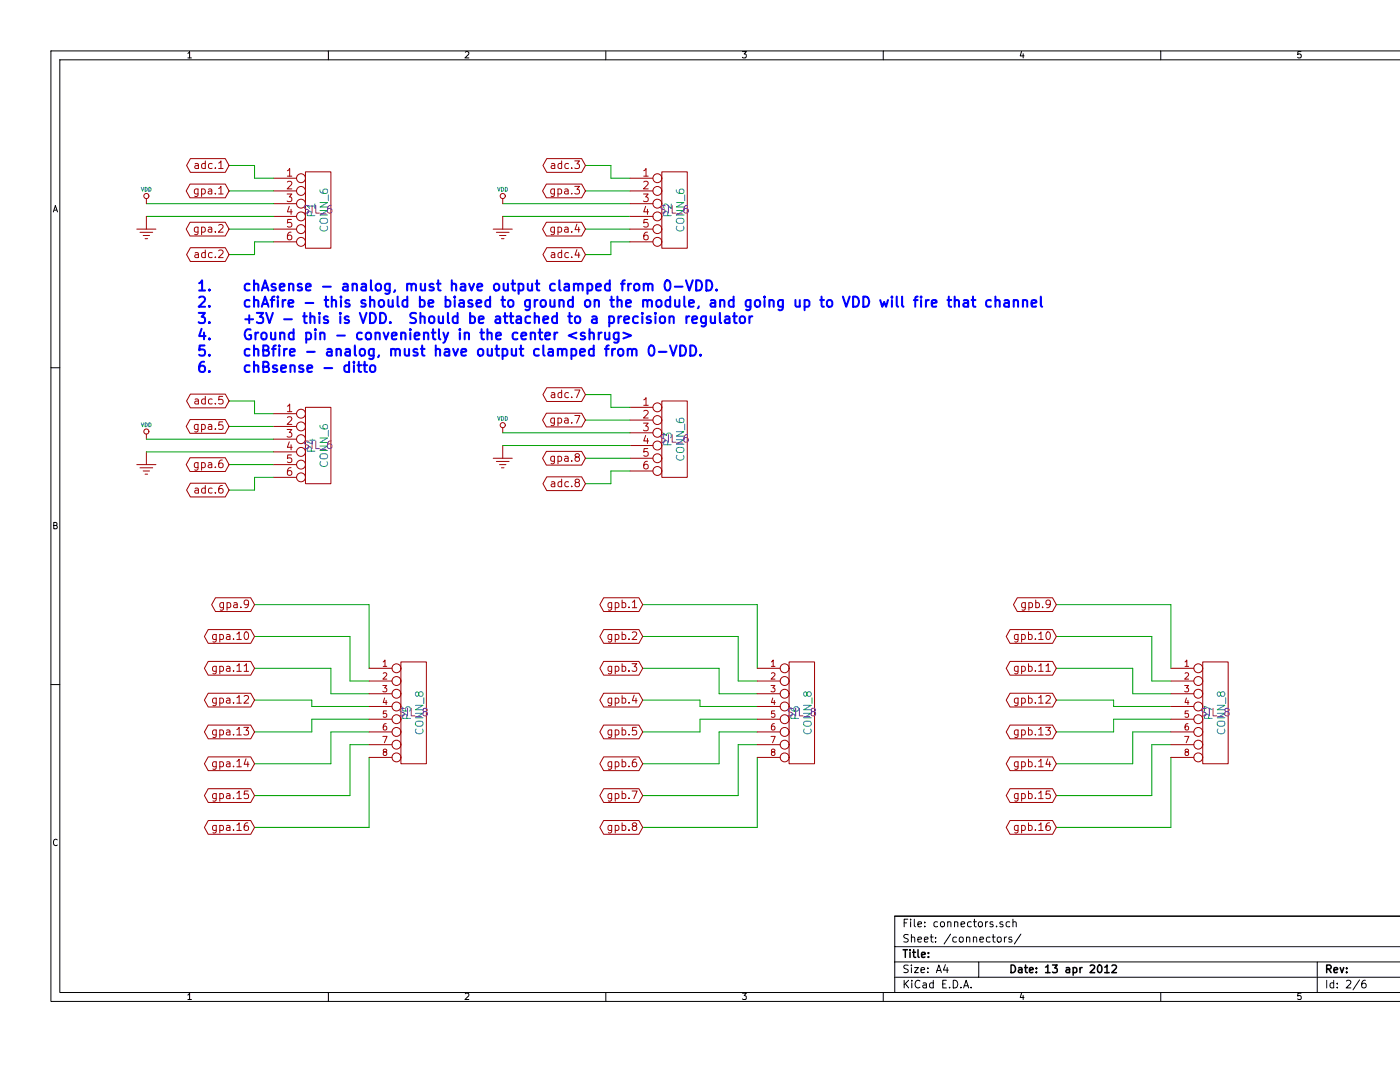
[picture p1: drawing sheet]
<svg xmlns="http://www.w3.org/2000/svg" width="279mm" height="216mm" viewBox="0 0 279 216" stroke-linecap="round" stroke-linejoin="round" font-family="sans-serif">
<g fill="none" stroke="#000" stroke-width=".2">
<path d="M37.5 10.7l.3-.4v1.3M37.5 11.6h.7M65.5 10.2v1.7M92.9 10.4l.4-.1 .3 .4-.8 .9h.8M120.9 10.2v1.7M148.2 10.3h.7l-.4 .5 .4 .1v.5l-.2 .2-.5-.2M176.3 10.2v1.7M203.9 10.2l-.3 1h.8M204.2 10.7v.9M231.6 10.2v1.7M259.6 10.3h-.6v.6l.2-.1 .4 .1v.5l-.1 .2-.5-.2M279.4 10.2h-269.2v189.6h269.2"/>
<path d="M279.4 11.9h-267.5v186.1h267.5M10.6 42.3l.4-1.3 .5 1.3M10.8 41.9h.6M10.2 73.4h1.7M10.7 104.9l.6-.1v-.4l-.6-.2v1.3h.5l.2-.4-.2-.2M10.2 136.6h1.7M11.4 167.6a.5 .5 0 0 0-.6 0 .5 .5 0 0 0-.1 .6l.2 .5 .5-.1M37.5 198.6l.3-.4v1.2M37.5 199.4h.7M65.5 198v1.8M92.9 198.3l.4-.1 .3 .4-.8 .8h.8M120.9 198v1.8"/>
<path d="M148.2 198.2h.7l-.4 .5 .4 .1v.5l-.2 .1-.5-.1M176.3 198v1.8M178.6 188.9h100.8M178.6 195h100.8M178.6 191.9h100.8M180.4 195.6v1.5M180.4 184.2h.5M180.7 196.3l.6 .8M181.2 183.4h-.8v1.5M181.3 192.6a.62 .62 0 0 0-.9 .1v.4l.8 .4 .1 .3-.4 .3-.5-.1M181.3 186.5a.62 .62 0 0 0-.9 .1v.4l.8 .4 .1 .3-.4 .3-.5-.1M181.3 195.6l-.9 .9"/>
<path d="M181.7 183.4v.2M181.7 183.9v1M181.9 192.6v.1M181.9 187.1l.1-.1a.36 .36 0 0 1 .5 .2v.8M181.9 186.5v1.5M181.9 193.1v1M182 195.6v.2M182 196.1v1M182.5 183.4v1.3l.2 .2M182.5 193.1h.8l-.8 1h.8M183.2 184.4l.7-.1-.1-.3-.4-.1-.2 .3 .1 .7h.5M183.2 187.5l.7-.1-.1-.4h-.4l-.2 .2 .1 .7h.5"/>
<path d="M183.6 195.8a.72 .72 0 0 0-1 .5 .72 .72 0 0 0 .7 .8l.3-.1M183.8 193.6l.7-.2v-.3h-.5l-.2 .2 .1 .7h.6M184.2 196.2h.6l.1 .9M184.5 187.5l.7-.1-.1-.4h-.4l-.2 .2 .1 .7h.5M184.6 184.8v.1M184.6 184v.2M184.9 196.5h-.5a.3 .3 0 0 0-.3 .3 .3 .3 0 0 0 .3 .3h.5M185.2 194v.1M185.2 193.1v.2M185.6 187h.6M185.9 186.5v1.3l.3 .2M186.3 196.2l-.5-.1-.3 .3 .1 .6 .2 .1h.5"/>
<path d="M186.3 195.6v1.5M186.7 187.9v.1M186.7 187v.2M186.9 194.1l.5-1.5 .5 1.5M187 193.6h.7M187.1 184l-.4-.1-.3 .3 .1 .6 .2 .1h.4M187.8 184.1l.2-.2 .4 .2v.7l-.2 .1-.4-.1zM188.1 196.3h.5M188.7 192.5l-.4 1.1h1M188.9 195.6h-.8v1.5h.8M189 193.1v1M189.1 184.1l.1-.1a.36 .36 0 0 1 .6 .2v.7"/>
<path d="M189.1 183.9v1M189.5 197v.1M189.7 186.4l-1.3 2M190.2 195.6a.77 .77 0 0 1 .9 .8 .77 .77 0 0 1-.9 .7zM190.5 184.1l.1-.1a.36 .36 0 0 1 .6 .2v.7M190.5 183.9v1M190.9 187h-.5l-.3 .3 .1 .6 .2 .1 .5-.1M191.5 187.1l.2-.1 .5 .1v.8l-.3 .1-.4-.1zM191.8 197v.1M191.8 184.4l.7-.1v-.3l-.5-.1-.2 .3 .1 .7h.6M192.3 197.1l.5-1.5 .5 1.5M192.4 196.7h.8"/>
<path d="M192.9 187.1l.1-.1a.36 .36 0 0 1 .5 .2v.8M192.9 187v1M193.8 197v.1M193.8 184l-.4-.1-.3 .3 .1 .6 .2 .1h.4M194.3 187.1v-.1a.36 .36 0 0 1 .6 .2v.8M194.3 183.9h.5M194.3 187v1M194.5 183.4v1.3l.3 .2M195.3 184.1l.3-.2 .4 .2v.7l-.2 .1-.5-.1zM195.3 191.9v3.1M195.6 187.5l.7-.1-.1-.4h-.4l-.2 .2v.7h.6M196.7 183.9v1"/>
<path d="M197.1 183.9l-.4 .3M197.6 187h-.4l-.3 .3v.6l.3 .1 .4-.1M198 187h.6M198.1 184l-.3-.1-.2 .3v.2l.5 .1v.4h-.5M198.2 186.5v1.3l.4 .2M198.9 184.8v.1M199.1 187.1l.2-.1 .4 .1v.8l-.2 .1-.4-.1zM200.1 184l-.3-.1-.3 .3 .1 .2 .5 .1v.4h-.6M200.5 187v1M200.9 187l-.4 .3M201.5 184l-.4-.1-.3 .3 .1 .6 .2 .1h.4M201.9 187h-.4l-.2 .2 .1 .2 .5 .2v.3h-.6"/>
<path d="M202.2 184.1v-.1a.36 .36 0 0 1 .6 .2v.7M202.2 183.4v1.5M203.7 186.4l-1.3 2M203.9 198.1l-.3 .9h.8M204.2 198.6v.8M231.6 198v1.8M259.6 198.2h-.6v.6l.2-.1 .4 .1v.5l-.1 .1-.5-.1M262.9 191.9v6.1M264.8 195.6v1.5M266.2 196.2l-.5-.1-.3 .3 .1 .6 .2 .1h.5M266.2 195.6v1.5M266.9 197v.1"/>
<path d="M266.9 196.2v.1M268.7 195.8l.6-.2 .3 .4-.9 1.1h.9M271.3 195.5l-1.3 2M272.5 195.6a.62 .62 0 0 0-.7 .7v.7l.3 .1 .5-.1v-.5l-.1-.2-.4-.1-.3 .3M279.4 182.8h-100.8v15.2"/>
</g>
<g fill="none" stroke="#000" stroke-width=".3">
<path d="M180.2 189.5h.9M180.7 189.5v1.5M181.6 189.5v.2M181.6 190v1M182.1 190h.6M182.3 189.5v1.3l.4 .2M183.2 189.5v1.3l.2 .2M183.9 190.5l.8-.1-.1-.3-.4-.1-.3 .2 .1 .8h.6M185.3 190.9v.1M185.3 190.1v.1M201.8 192.6a.77 .77 0 0 1 .9 .7 .77 .77 0 0 1-.9 .8zM203.3 193.1h.6l.1 1"/>
<path d="M204 193.4l-.5 .1a.3 .3 0 0 0-.3 .3 .3 .3 0 0 0 .3 .3l.5-.1M204.5 193.1h.6M204.7 192.6v1.3l.4 .2M205.5 193.6l.7-.2-.1-.3h-.4l-.2 .2v.7h.6M206.8 194v.1M206.8 193.1v.2M208.7 193l.4-.4v1.5M208.7 194.1h.9M210.1 192.6h.9l-.5 .5 .4 .2v.7l-.2 .1-.6-.1M212.8 193.1h.6l.1 1M213.5 193.4l-.5 .1a.3 .3 0 0 0-.3 .3 .3 .3 0 0 0 .3 .3l.5-.1M214.2 193.1h.4l.3 .3-.1 .6-.2 .1-.4-.1"/>
<path d="M214.2 193.1v1.5M215.5 193.1v1M216 193.1l-.5 .3M217.6 192.7l.6-.1 .3 .4-1 1.1h1M219.2 192.7l.2-.1a.81 .81 0 0 1 .5 .7 .81 .81 0 0 1-.5 .8l-.2-.1-.2-.5zM220.5 193l.4-.4v1.5M220.5 194.1h.9M221.9 192.7l.6-.1 .3 .4-.9 1.1h.9M264.8 193.4l.7-.1 .2-.2-.1-.4-.2-.1h-.6v1.5M265.2 193.4l.5 .7M266.2 193.6l.8-.2-.1-.3h-.5l-.2 .2 .1 .7h.6M267.5 193.1l.3 1 .4-1"/>
<path d="M268.8 194v.1M268.8 193.1v.2"/>
</g>
<g fill="none" stroke="#a00000" stroke-width=".2">
<path d="M29.2 39.6v1M37.9 36.7h7.1l.7 1.4-.7 1.4h-7.1l-.7-1.4zM38 31.6h7l.7 1.4-.7 1.4h-7l-.8-1.4zM38.9 32.7h.6l.1 .9M39.5 37.7v1.2l-.3 .3-.3-.1M39.5 37.8l-.4-.1-.3 .3 .1 .6 .2 .1 .4-.1M39.6 33h-.5a.3 .3 0 0 0-.2 .3 .3 .3 0 0 0 .2 .3h.5M40.2 37.8l.5-.1 .3 .3-.1 .6-.2 .1-.5-.1M40.2 37.7v1.5M41 32.7l-.5-.1-.3 .3 .1 .6 .2 .1h.5M41 32.1v1.5M41.6 37.8h.6l.1 .9"/>
<path d="M42.3 38.1h-.5a.3 .3 0 0 0-.3 .3 .3 .3 0 0 0 .3 .3l.5-.1M42.3 32.7l-.4-.1-.3 .3 .1 .6 .2 .1h.4M43 38.6v.1M43 33.5v.1M43.6 37.6l.5-.4v1.5M43.6 32.5l.5-.4v1.5M43.6 38.7h.9M43.6 33.6h.9M54.6 35.6h4.6M54.6 38.1h4.6M57.3 38.7h.9l-.5 .6 .5 .1v.7l-.3 .1-.6-.1M57.4 34.1l.4-.5v1.6"/>
<path d="M57.4 36.3l.5-.1 .3 .4-.9 1.1h.9M57.4 35.2h.8M61 34.3h5v15.2h-5zM100.3 39.6v1M109 36.7h7.1l.7 1.4-.7 1.4h-7.1l-.7-1.4zM109.1 31.6h7l.7 1.4-.7 1.4h-7l-.7-1.4zM110.1 32.7h.5l.1 .9M110.6 37.7v1.2l-.2 .3-.4-.1M110.6 37.8l-.4-.1-.3 .3 .1 .6 .2 .1 .4-.1M110.7 33h-.5a.3 .3 0 0 0-.2 .3 .3 .3 0 0 0 .2 .3h.5M111.4 37.8l.4-.1 .3 .3-.1 .6-.2 .1-.4-.1M111.4 37.7v1.5"/>
<path d="M112.1 32.7l-.4-.1-.3 .3v.6l.3 .1h.4M112.1 32.1v1.5M112.7 37.8h.6l.1 .9M113.4 38.1h-.5a.3 .3 0 0 0-.3 .3 .3 .3 0 0 0 .3 .3l.5-.1M113.5 32.7l-.5-.1-.3 .3 .1 .6 .2 .1h.5M114.1 33.5v.1M114.1 38.6v.1M114.7 32.1h.9l-.5 .6 .5 .1v.7l-.3 .1-.6-.1M114.7 37.2h.9l-.5 .6 .5 .1v.7l-.3 .1-.6-.1M125.7 35.6h4.6M125.7 38.1h4.6M128.4 38.7h1l-.5 .6 .4 .1v.7l-.2 .1-.7-.1"/>
<path d="M128.5 34.1l.4-.5v1.6M128.5 36.3l.6-.1 .3 .4-1 1.1h1M128.5 35.2h.9M132.1 34.3h5.1v15.2h-5.1zM27.3 45.7h3.8M27.9 46.4h2.6M28.6 47h1.2M29 47.6h.5M29.2 43.2v2.5M37.9 44.3h7.1l.7 1.4-.7 1.4h-7.1l-.7-1.4zM38 49.4h7l.7 1.4-.7 1.4h-7l-.8-1.4zM38.9 50.5h.6l.1 .9"/>
<path d="M39.5 45.3v1.3l-.3 .2h-.3M39.5 45.4l-.4-.1-.3 .3 .1 .6 .2 .1h.4M39.6 50.8h-.5a.3 .3 0 0 0-.2 .3 .3 .3 0 0 0 .2 .3l.5-.1M40.2 45.4l.5-.1 .3 .3-.1 .6-.2 .1h-.5M40.2 45.3v1.5M41 50.5l-.5-.1-.3 .3 .1 .6 .2 .1 .5-.1M41 49.9v1.5M41.6 45.4h.6l.1 .9M42.3 45.7h-.5a.3 .3 0 0 0-.3 .3 .3 .3 0 0 0 .3 .3h.5M42.3 50.5l-.4-.1-.3 .3 .1 .6 .2 .1 .4-.1M43 46.2v.1M43 51.3v.1"/>
<path d="M43.6 45l.6-.2 .3 .4-.9 1.1h.9M43.6 50l.6-.1 .3 .4-.9 1.1h.9M54.6 40.6h4.6M54.6 43.2h4.6M54.6 45.7h4.6M54.6 48.3h4.6M57.7 41.2l-.3 1.1h.9M58.1 46.3a.62 .62 0 0 0-.7 .7v.7l.3 .2 .5-.2v-.5l-.1-.2-.4-.1-.3 .3M58.1 41.8v1M58.2 43.8h-.8v.7l.2-.1 .5 .1 .1 .2v.5l-.3 .1-.5-.1M98.4 45.7h3.8M99.1 46.4h2.5"/>
<path d="M99.7 47h1.3M100.1 47.6h.5M100.3 43.2v2.5M109 44.3h7.1l.7 1.4-.7 1.4h-7.1l-.7-1.4zM109.1 49.4h7l.7 1.4-.7 1.4h-7l-.7-1.4zM110.1 50.5h.5l.1 .9M110.6 45.3v1.3l-.2 .2h-.4M110.6 45.4l-.4-.1-.3 .3 .1 .6 .2 .1h.4M110.7 50.8h-.5a.3 .3 0 0 0-.2 .3 .3 .3 0 0 0 .2 .3l.5-.1M111.4 45.4l.4-.1 .3 .3-.1 .6-.2 .1h-.4M111.4 45.3v1.5M112.1 50.5l-.4-.1-.3 .3v.6l.3 .1 .4-.1"/>
<path d="M112.1 49.9v1.5M112.7 45.4h.6l.1 .9M113.4 45.7h-.5a.3 .3 0 0 0-.3 .3 .3 .3 0 0 0 .3 .3h.5M113.5 50.5l-.5-.1-.3 .3 .1 .6 .2 .1 .5-.1M114.1 46.2v.1M114.1 51.3v.1M115.1 44.7l-.3 1.1h.9M115.1 49.8l-.3 1.1h.9M115.5 45.3v1M115.5 50.4v1M125.7 40.6h4.6M125.7 43.2h4.6"/>
<path d="M125.7 45.7h4.6M125.7 48.3h4.6M128.9 41.2l-.4 1.1h.9M129.2 46.3a.62 .62 0 0 0-.7 .7v.7l.3 .2 .5-.2 .1-.5-.2-.2-.4-.1-.3 .3M129.2 41.8v1M129.3 43.8h-.8v.7l.2-.1 .5 .1 .2 .2-.1 .5-.2 .1-.6-.1M38 78.6h7l.7 1.4-.7 1.4h-7l-.8-1.4zM38.9 79.7h.6l.1 .9M39.6 80h-.5a.3 .3 0 0 0-.2 .3 .3 .3 0 0 0 .2 .3l.5-.1M41 79.7l-.5-.1-.3 .3 .1 .6 .2 .1 .5-.1M41 79.1v1.5M42.3 79.7l-.4-.1-.3 .3 .1 .6 .2 .1 .4-.1"/>
<path d="M44.5 79.1h-.8l-.1 .7 .3-.1 .5 .1 .1 .2v.5l-.3 .1-.6-.1M109.1 77.4h7l.7 1.3-.7 1.4h-7l-.7-1.4zM110.1 78.4h.5l.1 .9M110.7 78.7l-.5 .1a.3 .3 0 0 0-.2 .3 .3 .3 0 0 0 .2 .2h.5M112.1 78.4l-.4-.1-.3 .3v.6l.3 .1h.4M112.1 77.8v1.5M113.5 78.4l-.5-.1-.3 .3 .1 .6 .2 .1h.5M114.1 79.2v.1M114.7 77.8h1l-.6 1.5M128.5 79.8l.4-.5v1.6M27.3 92.7h3.8M27.9 93.3h2.6"/>
<path d="M28.6 94h1.2M29 94.6h.5M29.2 86.6v1M29.2 90.2v2.5M37.9 91.3h7.1l.7 1.4-.7 1.4h-7.1l-.7-1.4zM37.9 83.7h7.1l.7 1.4-.7 1.4h-7.1l-.7-1.4zM38 96.4h7l.7 1.4-.7 1.4h-7l-.8-1.4zM38.9 97.5h.6l.1 .9M39.5 92.3v1.2l-.3 .3h-.3M39.5 92.4l-.4-.1-.3 .3 .1 .6 .2 .1 .4-.1M39.5 84.7v1.2l-.3 .3-.3-.1M39.5 84.8l-.4-.1-.3 .3 .1 .6 .2 .1 .4-.1"/>
<path d="M39.6 97.8h-.5a.3 .3 0 0 0-.2 .3 .3 .3 0 0 0 .2 .3l.5-.1M40.2 92.4l.5-.1 .3 .3-.1 .6-.2 .1-.5-.1M40.2 84.8l.5-.1 .3 .3-.1 .6-.2 .1-.5-.1M40.2 84.7v1.5M40.2 92.3v1.5M41 97.5l-.5-.1-.3 .3 .1 .6 .2 .1 .5-.1M41 96.9v1.5M41.6 92.4h.6l.1 .9M41.6 84.8h.6l.1 .9M42.3 92.7h-.5a.3 .3 0 0 0-.3 .3 .3 .3 0 0 0 .3 .3l.5-.1M42.3 85.1h-.5a.3 .3 0 0 0-.3 .3 .3 .3 0 0 0 .3 .3l.5-.1M42.3 97.5l-.4-.1-.3 .3 .1 .6 .2 .1 .4-.1"/>
<path d="M43 93.2v.1M43 85.6v.1M43 98.3v.1M43 80.5v.1M44.4 91.8a.62 .62 0 0 0-.8 .7l.1 .7 .2 .1 .6-.1v-.5l-.1-.2-.5-.1-.3 .3M44.4 96.9a.62 .62 0 0 0-.8 .6l.1 .8 .2 .1 .6-.1v-.5l-.1-.3h-.5l-.3 .3M44.5 84.2h-.8l-.1 .7 .3-.1h.5l.1 .3v.5l-.3 .1-.6-.1M54.6 92.7h4.6M54.6 82.6h4.6M54.6 85.1h4.6M54.6 87.6h4.6M54.6 90.2h4.6"/>
<path d="M54.6 95.3h4.6M57.3 85.7h.9l-.5 .6 .5 .1v.7l-.3 .1-.6-.1M57.4 81.1l.4-.5v1.5M57.4 83.3l.5-.1 .3 .4-.9 1.1h.9M57.4 82.1h.8M57.7 88.2l-.3 1.1h.9M58.1 93.3a.62 .62 0 0 0-.7 .7v.7l.3 .1 .5-.1v-.5l-.1-.2-.4-.1-.3 .3M58.1 88.7v1.1M58.2 90.8h-.8v.7l.2-.1h.5l.1 .3v.5l-.3 .1-.5-.1M61 81.3h5v15.2h-5zM98.4 91.4h3.8M99.1 92.1h2.5"/>
<path d="M99.7 92.7h1.3M100.1 93.3h.5M100.3 85.3v1.1M100.3 88.9v2.5M109 90.1h7.1l.7 1.3-.7 1.4h-7.1l-.7-1.4zM109 82.4h7.1l.7 1.4-.7 1.4h-7.1l-.7-1.4zM109.1 95.1h7l.7 1.4-.7 1.4h-7l-.7-1.4zM110.1 96.2h.5l.1 .9M110.6 91v1.3l-.2 .3-.4-.1M110.6 91.1l-.4-.1-.3 .3 .1 .6 .2 .1h.4M110.6 83.4v1.3l-.2 .2h-.4M110.6 83.5l-.4-.1-.3 .3 .1 .6 .2 .1h.4"/>
<path d="M110.7 96.5h-.5a.3 .3 0 0 0-.2 .3 .3 .3 0 0 0 .2 .3h.5M111.4 91.1l.4-.1 .3 .3-.1 .6-.2 .1h-.4M111.4 83.5l.4-.1 .3 .3-.1 .6-.2 .1h-.4M111.4 83.4v1.5M111.4 91v1.6M112.1 96.2l-.4-.1-.3 .3v.6l.3 .1h.4M112.1 95.6v1.5M112.7 91.1h.6l.1 .9M112.7 83.5h.6l.1 .9M113.4 91.4l-.5 .1a.3 .3 0 0 0-.3 .3 .3 .3 0 0 0 .3 .2h.5M113.4 83.8h-.5a.3 .3 0 0 0-.3 .3 .3 .3 0 0 0 .3 .3h.5M113.5 96.2l-.5-.1-.3 .3 .1 .6 .2 .1h.5"/>
<path d="M114.1 91.9v.1M114.1 84.3v.1M114.1 97v.1M114.7 82.9h1l-.6 1.5M115.1 91.2l-.3-.3v-.2l.3-.2 .4 .1 .1 .2v.2l-.7 .3-.1 .2v.4l.3 .1h.2l.3-.2v-.3l-.3-.3M115.1 96.3l-.3-.3v-.2l.3-.2 .4 .1 .1 .2v.2l-.7 .2-.1 .2v.5l.3 .1h.2l.3-.2v-.4l-.3-.2M125.7 91.4h4.6M125.7 94h4.6M125.7 81.3h4.6M125.7 83.8h4.6M125.7 86.4h4.6M125.7 88.9h4.6"/>
<path d="M128.4 84.4h1l-.5 .6 .4 .2v.6l-.2 .2-.7-.2M128.5 82l.6-.1 .3 .4-1 1.1h1M128.5 80.9h.9M128.9 86.9l-.4 1.1h.9M129.2 92a.62 .62 0 0 0-.7 .7v.7l.3 .2 .5-.2 .1-.5-.2-.2-.4-.1-.3 .3M129.2 87.5v1M129.3 89.5h-.8v.7l.2-.1 .5 .1 .2 .2-.1 .5-.2 .1-.6-.1M132.1 80h5.1v15.3h-5.1zM43 119.3h7l.8 1.4-.8 1.3h-7l-.8-1.3zM120.5 119.3h7l.8 1.4-.8 1.3h-7l-.8-1.3zM124.2 119.7v1.6M203 119.3h7.1l.7 1.4-.7 1.3h-7.1l-.7-1.3z"/>
<path d="M206.7 119.7v1.6M41.6 138.3h8.4l.8 1.4-.8 1.4h-8.4l-.8-1.4zM41.6 132h8.4l.8 1.4-.8 1.3h-8.4l-.8-1.3zM41.6 125.6h8.4l.8 1.4-.8 1.4h-8.4l-.8-1.4zM43.2 139.3v1.2l-.3 .3-.4-.1M43.2 139.4l-.5-.1-.3 .3 .1 .6 .2 .1 .5-.1M43.2 132.9v1.3l-.3 .3-.4-.1M43.2 133l-.5-.1-.3 .3 .1 .6 .2 .2 .5-.1M43.2 126.6v1.2l-.3 .3-.4-.1M43.2 126.7l-.5-.1-.3 .3 .1 .6 .2 .1 .5-.1M43.9 139.4l.4-.1 .3 .3-.1 .6-.2 .1-.4-.1M43.9 133l.4-.1 .3 .3-.1 .6-.2 .2-.4-.1"/>
<path d="M43.9 126.7l.4-.1 .3 .3-.1 .6-.2 .1-.4-.1M43.9 126.6v1.5M43.9 132.9v1.6M43.9 139.3v1.5M44.6 120.2v1.3l-.3 .3-.4-.1M44.6 120.3l-.4-.1-.3 .3v.6l.3 .2 .4-.1M45.2 139.4h.6l.1 .9M45.2 133h.6l.1 1M45.2 126.7h.6l.1 .9M45.3 120.3l.4-.1 .4 .3-.1 .6-.3 .2-.4-.1M45.3 120.2v1.6M45.9 139.7h-.5a.3 .3 0 0 0-.2 .3 .3 .3 0 0 0 .2 .3l.5-.1"/>
<path d="M45.9 133.3l-.5 .1a.3 .3 0 0 0-.2 .3 .3 .3 0 0 0 .2 .3l.5-.1M45.9 127h-.5a.3 .3 0 0 0-.2 .3 .3 .3 0 0 0 .2 .3l.5-.1M46.6 133.8v.2M46.6 127.5v.1M46.7 120.3h.6v1M47.3 139.2l.4-.4v1.5M47.3 132.9l.4-.5v1.6M47.3 126.5l.4-.4v1.5M47.3 127.6h.9M47.3 134h.9M47.3 120.6l-.5 .1a.3 .3 0 0 0-.2 .3 .3 .3 0 0 0 .2 .3l.5-.1M48.1 121.1v.2"/>
<path d="M48.7 138.9l.6-.1 .3 .4-.9 1.1h.9M48.7 132.9l.5-.5v1.6M48.7 134h.9M48.9 126.2l.2-.1a.81 .81 0 0 1 .5 .7 .81 .81 0 0 1-.5 .8l-.2-.1-.2-.5zM49.6 120.4l-.3 .3-.4-.1-.2-.2 .2-.6 .4-.1 .2 .2a1.16 1.16 0 0 1-.2 1.3l-.4 .1M73.7 133.4h4.5M73.7 135.9h4.5M73.7 138.4h4.5M76.4 136.8h.8l-.4 .5 .3 .1v.5l-.1 .1-.6-.1M76.5 132.1l.3-.4v1.3M76.5 134.4l.5-.2 .2 .4-.8 .9h.8M76.5 133h.7"/>
<path d="M76.8 139.3l-.3 .9h.7M77.1 139.8v.8M80 132.1h5.1v20.3h-5.1zM120.5 138.3h7l.8 1.4-.8 1.4h-7l-.8-1.4zM120.5 132h7l.8 1.4-.8 1.3h-7l-.8-1.3zM120.5 125.6h7l.8 1.4-.8 1.4h-7l-.8-1.4zM122.1 139.3v1.2l-.3 .3-.4-.1M122.1 139.4l-.5-.1-.3 .3 .1 .6 .2 .1 .5-.1M122.1 132.9v1.3l-.3 .3-.4-.1M122.1 133l-.5-.1-.3 .3 .1 .6 .2 .2 .5-.1M122.1 126.6v1.2l-.3 .3-.4-.1M122.1 126.7l-.5-.1-.3 .3 .1 .6 .2 .1 .5-.1"/>
<path d="M122.1 120.2v1.3l-.3 .3-.4-.1M122.1 120.3l-.5-.1-.3 .3 .1 .6 .2 .2 .5-.1M122.8 139.4l.4-.1 .3 .3-.1 .6-.2 .1-.4-.1M122.8 133l.4-.1 .3 .3-.1 .6-.2 .2-.4-.1M122.8 126.7l.4-.1 .3 .3-.1 .6-.2 .1-.4-.1M122.8 120.3l.4-.1 .3 .3-.1 .6-.2 .2-.4-.1M122.8 120.2v1.6M122.8 126.6v1.5M122.8 132.9v1.6M122.8 139.3v1.5M124.2 139.4l.4-.1 .3 .3-.1 .6-.2 .1-.4-.1M124.2 133l.4-.1 .3 .3-.1 .6-.2 .2-.4-.1"/>
<path d="M124.2 126.7l.4-.1 .3 .3-.1 .6-.2 .1-.4-.1M124.2 120.3l.4-.1 .3 .3-.1 .6-.2 .2-.4-.1M124.2 126.1v1.5M124.2 132.4v1.6M124.2 138.8v1.5M125.5 133.8v.2M125.5 127.5v.1M125.5 121.1v.2M126.1 132.4h1l-.5 .6 .4 .2v.6l-.2 .2-.7-.2M126.2 126.2l.6-.1 .3 .4-1 1.1h1M126.2 120.2l.4-.5v1.6M126.2 121.3h.9"/>
<path d="M126.6 138.7l-.4 1.1h1M126.9 139.3v1M151.1 133.4h4.6M151.1 135.9h4.6M151.1 138.4h4.6M153.9 136.8h.8l-.5 .5 .4 .1v.5l-.2 .1-.5-.1M153.9 132.1l.4-.4v1.3M153.9 134.4l.5-.2 .3 .4-.8 .9h.8M153.9 133h.8M154.2 139.3l-.3 .9h.8M154.5 139.8v.8M157.5 132.1h5.1v20.3h-5.1z"/>
<path d="M201.6 125.6h8.5l.7 1.4-.7 1.4h-8.5l-.8-1.4zM201.6 132h8.5l.7 1.4-.7 1.3h-8.5l-.8-1.3zM201.6 138.3h8.5l.7 1.4-.7 1.4h-8.5l-.8-1.4zM203.2 126.6v1.2l-.3 .3-.4-.1M203.2 126.7l-.5-.1-.3 .3 .1 .6 .2 .1 .5-.1M203.2 132.9v1.3l-.3 .3-.4-.1M203.2 133l-.5-.1-.3 .3 .1 .6 .2 .2 .5-.1M203.2 139.3v1.2l-.3 .3-.4-.1M203.2 139.4l-.5-.1-.3 .3 .1 .6 .2 .1 .5-.1M203.9 126.7l.4-.1 .3 .3-.1 .6-.2 .1-.4-.1M203.9 133l.4-.1 .3 .3-.1 .6-.2 .2-.4-.1M203.9 139.4l.4-.1 .3 .3-.1 .6-.2 .1-.4-.1"/>
<path d="M203.9 126.6v1.5M203.9 132.9v1.6M203.9 139.3v1.5M204.6 120.2v1.3l-.3 .3-.3-.1M204.6 120.3l-.4-.1-.3 .3 .1 .6 .2 .2 .4-.1M205.3 126.7l.4-.1 .3 .3-.1 .6-.2 .1-.4-.1M205.3 133l.4-.1 .3 .3-.1 .6-.2 .2-.4-.1M205.3 139.4l.4-.1 .3 .3-.1 .6-.2 .1-.4-.1M205.3 126.1v1.5M205.3 132.4v1.6M205.3 138.8v1.5M205.3 120.3l.5-.1 .3 .3-.1 .6-.2 .2-.5-.1"/>
<path d="M205.3 120.2v1.6M206.6 127.5v.1M206.6 133.8v.2M206.7 120.3l.4-.1 .3 .3v.6l-.3 .2-.4-.1M207.3 126.5l.4-.4v1.5M207.3 132.9l.4-.5v1.6M207.3 139.2l.4-.4v1.5M207.3 127.6h.9M207.3 134h.9M208.1 121.1v.2M208.7 132.9l.5-.5v1.6M208.7 138.9l.6-.1 .3 .4-.9 1.1h.9"/>
<path d="M208.7 134h.9M208.9 126.2l.2-.1a.81 .81 0 0 1 .5 .7 .81 .81 0 0 1-.5 .8l-.2-.1-.2-.5zM209.6 120.4l-.3 .3-.4-.1-.2-.2 .2-.6 .4-.1 .3 .2a1.16 1.16 0 0 1-.3 1.3l-.4 .1M233.7 133.4h4.6M233.7 135.9h4.6M233.7 138.4h4.6M236.4 136.8h.8l-.4 .5 .4 .1v.5l-.2 .1-.6-.1M236.5 132.1l.4-.4v1.3M236.5 134.4l.5-.2 .2 .4-.8 .9h.8M236.5 133h.7M236.8 139.3l-.3 .9h.8M237.1 139.8v.8"/>
<path d="M240 132.1h5.1v20.3h-5.1zM41.6 144.7h8.4l.8 1.4-.8 1.3h-8.4l-.8-1.3zM41.6 151h8.4l.8 1.4-.8 1.4h-8.4l-.8-1.4zM41.6 157.4h8.4l.8 1.4-.8 1.3h-8.4l-.8-1.3zM43.2 145.6v1.3l-.3 .3-.4-.1M43.2 145.7l-.5-.1-.3 .3 .1 .6 .2 .2 .5-.1M43.2 152v1.2l-.3 .3-.4-.1M43.2 152.1l-.5-.1-.3 .3 .1 .6 .2 .1 .5-.1M43.2 158.3v1.3l-.3 .3-.4-.1M43.2 158.4l-.5-.1-.3 .3 .1 .6 .2 .2 .5-.1M43.9 145.7l.4-.1 .3 .3-.1 .6-.2 .2-.4-.1M43.9 152.1l.4-.1 .3 .3-.1 .6-.2 .1-.4-.1"/>
<path d="M43.9 158.4l.4-.1 .3 .3-.1 .6-.2 .2-.4-.1M43.9 145.6v1.6M43.9 152v1.5M43.9 158.3v1.6M45.2 145.7h.6l.1 1M45.2 152.1h.6l.1 .9M45.2 158.4h.6l.1 1M45.9 146l-.5 .1a.3 .3 0 0 0-.2 .3 .3 .3 0 0 0 .2 .3l.5-.1M45.9 152.4h-.5a.3 .3 0 0 0-.2 .3 .3 .3 0 0 0 .2 .3l.5-.1M45.9 158.7l-.5 .1a.3 .3 0 0 0-.2 .3 .3 .3 0 0 0 .2 .3l.5-.1M46.6 146.5v.2M46.6 152.9v.1"/>
<path d="M46.6 159.2v.2M46.6 140.2v.1M47.3 145.6l.4-.5v1.6M47.3 151.9l.4-.4v1.5M47.3 158.3l.4-.5v1.6M47.3 140.3h.9M47.3 159.4h.9M47.3 153h.9M47.3 146.7h.9M48.7 145.1h.9l-.5 .6 .4 .2v.6l-.2 .2-.6-.2M49.1 151.4l-.4 1.1h1M49.5 152v1"/>
<path d="M49.5 157.8h-.7l-.1 .8 .2-.2 .6 .1 .1 .2-.1 .5-.2 .2-.6-.2M73.7 141h4.5M73.7 143.5h4.5M73.7 146.1h4.5M73.7 148.6h4.5M73.7 151.1h4.5M76.4 146.9h.8l-.5 1.3M76.7 150l-.2-.1v-.3l.5-.1 .1 .1v.3l-.5 .2-.1 .2v.2l.2 .2h.3l.2-.2-.1-.4-.1-.1M77.1 144.4l-.4 .1a.87 .87 0 0 0 0 1.2l.4-.2v-.5l-.4-.1-.2 .2M77.1 141.9h-.6v.6l.2-.2 .4 .2v.5l-.1 .1-.5-.1M120.5 144.7h7l.8 1.4-.8 1.3h-7l-.8-1.3zM120.5 151h7l.8 1.4-.8 1.4h-7l-.8-1.4z"/>
<path d="M120.5 157.4h7l.8 1.4-.8 1.3h-7l-.8-1.3zM122.1 145.6v1.3l-.3 .3-.4-.1M122.1 145.7l-.5-.1-.3 .3 .1 .6 .2 .2 .5-.1M122.1 152v1.2l-.3 .3-.4-.1M122.1 152.1l-.5-.1-.3 .3 .1 .6 .2 .1 .5-.1M122.1 158.3v1.3l-.3 .3-.4-.1M122.1 158.4l-.5-.1-.3 .3 .1 .6 .2 .2 .5-.1M122.8 145.7l.4-.1 .3 .3-.1 .6-.2 .2-.4-.1M122.8 152.1l.4-.1 .3 .3-.1 .6-.2 .1-.4-.1M122.8 158.4l.4-.1 .3 .3-.1 .6-.2 .2-.4-.1M122.8 145.6v1.6M122.8 152v1.5"/>
<path d="M122.8 158.3v1.6M124.2 145.7l.4-.1 .3 .3-.1 .6-.2 .2-.4-.1M124.2 152.1l.4-.1 .3 .3-.1 .6-.2 .1-.4-.1M124.2 158.4l.4-.1 .3 .3-.1 .6-.2 .2-.4-.1M124.2 145.1v1.6M124.2 151.5v1.5M124.2 157.8v1.6M125.5 146.5v.2M125.5 152.9v.1M125.5 159.2v.2M125.5 140.2v.1M126.1 157.8h1.1l-.7 1.6"/>
<path d="M126.9 151.5a.62 .62 0 0 0-.7 .6l.1 .8 .2 .1 .5-.1 .1-.5-.2-.3h-.4l-.3 .3M127 145.1h-.7l-.1 .8 .2-.2 .5 .1 .2 .2-.1 .5-.2 .2-.6-.2M151.1 141h4.6M151.1 143.5h4.6M151.1 146.1h4.6M151.1 148.6h4.6M151.1 151.1h4.6M153.9 146.9h.8l-.5 1.3M154.2 150l-.2-.1v-.3l.4-.1 .2 .1v.3l-.5 .2-.2 .2v.2l.3 .2h.2l.3-.2-.1-.4-.2-.1M154.5 144.4l-.3 .1a.87 .87 0 0 0 0 1.2l.4-.2v-.5l-.4-.1-.3 .2M154.6 141.9h-.6l-.1 .6 .2-.2 .5 .2v.5l-.2 .1-.5-.1M201.6 157.4h8.5l.7 1.4-.7 1.3h-8.5l-.8-1.3z"/>
<path d="M201.6 151h8.5l.7 1.4-.7 1.4h-8.5l-.8-1.4zM201.6 144.7h8.5l.7 1.4-.7 1.3h-8.5l-.8-1.3zM203.2 158.3v1.3l-.3 .3-.4-.1M203.2 158.4l-.5-.1-.3 .3 .1 .6 .2 .2 .5-.1M203.2 152v1.2l-.3 .3-.4-.1M203.2 152.1l-.5-.1-.3 .3 .1 .6 .2 .1 .5-.1M203.2 145.6v1.3l-.3 .3-.4-.1M203.2 145.7l-.5-.1-.3 .3 .1 .6 .2 .2 .5-.1M203.9 158.4l.4-.1 .3 .3-.1 .6-.2 .2-.4-.1M203.9 152.1l.4-.1 .3 .3-.1 .6-.2 .1-.4-.1M203.9 145.7l.4-.1 .3 .3-.1 .6-.2 .2-.4-.1M203.9 145.6v1.6"/>
<path d="M203.9 152v1.5M203.9 158.3v1.6M205.3 158.4l.4-.1 .3 .3-.1 .6-.2 .2-.4-.1M205.3 152.1l.4-.1 .3 .3-.1 .6-.2 .1-.4-.1M205.3 145.7l.4-.1 .3 .3-.1 .6-.2 .2-.4-.1M205.3 145.1v1.6M205.3 151.5v1.5M205.3 157.8v1.6M206.6 140.2v.1M206.6 159.2v.2M206.6 152.9v.1M206.6 146.5v.2"/>
<path d="M207.3 158.3l.4-.5v1.6M207.3 151.9l.4-.4v1.5M207.3 145.6l.4-.5v1.6M207.3 140.3h.9M207.3 159.4h.9M207.3 153h.9M207.3 146.7h.9M208.7 145.1h.9l-.5 .6 .5 .2v.6l-.3 .2-.6-.2M209.1 151.4l-.4 1.1h1M209.5 152v1M209.6 157.8h-.8l-.1 .8 .3-.2 .5 .1 .1 .2v.5l-.3 .2-.6-.2M233.7 141h4.6"/>
<path d="M233.7 143.5h4.6M233.7 146.1h4.6M233.7 148.6h4.6M233.7 151.1h4.6M236.4 146.9h.9l-.6 1.3M236.7 150l-.1-.1v-.3l.4-.1 .2 .1v.3l-.6 .2-.1 .2v.2l.2 .2h.3l.2-.2v-.4l-.2-.1M237.1 144.4l-.4 .1a.87 .87 0 0 0 0 1.2l.5-.2v-.5l-.5-.1-.2 .2M237.2 141.9h-.6l-.1 .6 .2-.2 .5 .2v.5l-.2 .1-.5-.1M41.6 163.7h8.4l.8 1.4-.8 1.4h-8.4l-.8-1.4zM43.2 164.7v1.2l-.3 .3-.4-.1M43.2 164.8l-.5-.1-.3 .3 .1 .6 .2 .1 .5-.1M43.9 164.8l.4-.1 .3 .3-.1 .6-.2 .1-.4-.1"/>
<path d="M43.9 164.7v1.5M45.2 164.8h.6l.1 .9M45.9 165.1h-.5a.3 .3 0 0 0-.2 .3 .3 .3 0 0 0 .2 .3l.5-.1M46.6 165.6v.1M47.3 164.6l.4-.4v1.5M47.3 165.7h.9M49.5 164.2a.62 .62 0 0 0-.8 .6l.1 .8 .2 .1 .5-.1 .1-.5-.1-.3h-.5l-.3 .3M120.5 163.7h7l.8 1.4-.8 1.4h-7l-.8-1.4zM122.1 164.7v1.2l-.3 .3-.4-.1M122.1 164.8l-.5-.1-.3 .3 .1 .6 .2 .1 .5-.1M122.8 164.8l.4-.1 .3 .3-.1 .6-.2 .1-.4-.1M122.8 164.7v1.5"/>
<path d="M124.2 164.8l.4-.1 .3 .3-.1 .6-.2 .1-.4-.1M124.2 164.2v1.5M125.5 165.6v.1M126.5 164.8l-.3-.2 .1-.3 .2-.1 .4 .1 .2 .2-.1 .2-.7 .2-.1 .2 .1 .5 .2 .1h.3l.3-.3v-.3l-.3-.3M201.6 163.7h8.5l.7 1.4-.7 1.4h-8.5l-.8-1.4zM203.2 164.7v1.2l-.3 .3-.4-.1M203.2 164.8l-.5-.1-.3 .3 .1 .6 .2 .1 .5-.1M203.9 164.8l.4-.1 .3 .3-.1 .6-.2 .1-.4-.1M203.9 164.7v1.5M205.3 164.8l.4-.1 .3 .3-.1 .6-.2 .1-.4-.1M205.3 164.2v1.5M206.6 165.6v.1"/>
<path d="M207.3 164.6l.4-.4v1.5M207.3 165.7h.9M209.5 164.2a.62 .62 0 0 0-.8 .6l.1 .8 .2 .1 .6-.1v-.5l-.1-.3h-.5l-.3 .3"/>
<circle cx="29.2" cy="39.1" r=".51"/>
<circle cx="60.1" cy="38.1" r=".89"/>
<circle cx="60.1" cy="35.6" r=".89"/>
<circle cx="100.3" cy="39.1" r=".51"/>
<circle cx="131.2" cy="38.1" r=".89"/>
<circle cx="131.2" cy="35.6" r=".89"/>
<circle cx="60.1" cy="40.6" r=".89"/>
<circle cx="60.1" cy="48.3" r=".89"/>
<circle cx="60.1" cy="45.7" r=".89"/>
<circle cx="60.1" cy="43.2" r=".89"/>
<circle cx="131.2" cy="45.7" r=".89"/>
<circle cx="131.2" cy="43.2" r=".89"/>
<circle cx="131.2" cy="48.3" r=".89"/>
<circle cx="131.2" cy="40.6" r=".89"/>
<circle cx="29.2" cy="86.1" r=".51"/>
<circle cx="60.1" cy="87.6" r=".89"/>
<circle cx="60.1" cy="90.2" r=".89"/>
<circle cx="60.1" cy="92.7" r=".89"/>
<circle cx="60.1" cy="82.5" r=".89"/>
<circle cx="60.1" cy="85.1" r=".89"/>
<circle cx="60.1" cy="95.2" r=".89"/>
<circle cx="100.3" cy="84.8" r=".51"/>
<circle cx="131.2" cy="91.4" r=".89"/>
<circle cx="131.2" cy="83.8" r=".89"/>
<circle cx="131.2" cy="81.3" r=".89"/>
<circle cx="131.2" cy="86.4" r=".89"/>
<circle cx="131.2" cy="88.9" r=".89"/>
<circle cx="131.2" cy="94" r=".89"/>
<circle cx="79.1" cy="133.3" r=".89"/>
<circle cx="79.1" cy="135.9" r=".89"/>
<circle cx="79.1" cy="138.4" r=".89"/>
<circle cx="156.6" cy="138.4" r=".89"/>
<circle cx="156.6" cy="133.3" r=".89"/>
<circle cx="156.6" cy="135.9" r=".89"/>
<circle cx="239.1" cy="138.4" r=".89"/>
<circle cx="239.1" cy="133.3" r=".89"/>
<circle cx="239.1" cy="135.9" r=".89"/>
<circle cx="79.1" cy="148.6" r=".89"/>
<circle cx="79.1" cy="146" r=".89"/>
<circle cx="79.1" cy="151.1" r=".89"/>
<circle cx="79.1" cy="141" r=".89"/>
<circle cx="79.1" cy="143.5" r=".89"/>
<circle cx="156.6" cy="148.6" r=".89"/>
<circle cx="156.6" cy="151.1" r=".89"/>
<circle cx="156.6" cy="146" r=".89"/>
<circle cx="156.6" cy="143.5" r=".89"/>
<circle cx="156.6" cy="141" r=".89"/>
<circle cx="239.1" cy="151.1" r=".89"/>
<circle cx="239.1" cy="146" r=".89"/>
<circle cx="239.1" cy="148.6" r=".89"/>
<circle cx="239.1" cy="141" r=".89"/>
<circle cx="239.1" cy="143.5" r=".89"/>
</g>
<g fill="none" stroke="#00a0a0" stroke-width=".2">
<path d="M28.2 37.4l.2 .8 .3-.8M29 37.4a.38 .38 0 0 1 .4 .4 .38 .38 0 0 1-.4 .4zM29.7 37.4a.38 .38 0 0 1 .5 .4 .38 .38 0 0 1-.5 .4zM63.9 37.9a.62 .62 0 0 0 .6 .7l.8-.1 .1-.2-.1-.5-.6-.1-.2 .2-.1 .4 .3 .3M65.5 38.9v1.2M99.3 37.4l.3 .8 .2-.8M100.1 37.4a.38 .38 0 0 1 .4 .4 .38 .38 0 0 1-.4 .4zM100.8 37.4a.38 .38 0 0 1 .5 .4 .38 .38 0 0 1-.5 .4zM135 37.9a.62 .62 0 0 0 .6 .7l.8-.1 .1-.2-.1-.5-.5-.1-.3 .2v.4l.3 .3M136.7 38.9v1.2M62.1 43v-.7l-.3-.2-.3 .1-.2 .2v.6h1.5M62.8 41.1h-1.5l.4 .5"/>
<path d="M62.8 40.7v.9M63.9 42h1.5l-1.5 .9h1.5M63.9 40.4h1.5l-1.5 .9h1.5M63.9 43.8a.99 .99 0 0 1 1.5 .1 .53 .53 0 0 1-.5 .7h-.5a.52 .52 0 0 1-.5-.8zM64 45.1a.72 .72 0 0 0 .5 1 .72 .72 0 0 0 .9-.7l-.1-.3M133.2 43v-.7l-.3-.2-.3 .1-.2 .2v.6h1.6M134 40.7v.9l-1.1-.9-.5 .3 .2 .6M135 42h1.5l-1.5 .9h1.5M135 40.4h1.5l-1.5 .9h1.5M135.1 43.8a.99 .99 0 0 1 1.4 .1 .53 .53 0 0 1-.5 .7h-.5a.52 .52 0 0 1-.4-.8zM135.1 45.1a.72 .72 0 0 0 .5 1 .72 .72 0 0 0 .9-.7l-.1-.3M28.2 84.4l.2 .7 .3-.7"/>
<path d="M29 84.4a.38 .38 0 0 1 .4 .4 .38 .38 0 0 1-.4 .3zM29.7 84.4a.38 .38 0 0 1 .5 .4 .38 .38 0 0 1-.5 .3zM61.8 87.8h1M62.1 90v-.7l-.3-.2-.3 .1-.2 .2v.6h1.5M62.3 87.6v1l-1.1-.4M63.9 89h1.5l-1.5 .9h1.5M63.9 87.4h1.5l-1.5 .9h1.5M63.9 84.9a.62 .62 0 0 0 .6 .7l.8-.1 .1-.2-.1-.5-.6-.1-.2 .2-.1 .4 .3 .3M63.9 90.8a.99 .99 0 0 1 1.5 .1 .53 .53 0 0 1-.5 .7h-.5a.52 .52 0 0 1-.5-.8zM64 92.1a.72 .72 0 0 0 .5 1 .72 .72 0 0 0 .9-.7l-.1-.3M65.5 85.9v1.1M99.3 83.1l.3 .8 .2-.8"/>
<path d="M100.1 83.1a.38 .38 0 0 1 .4 .4 .38 .38 0 0 1-.4 .4zM100.8 83.1a.38 .38 0 0 1 .5 .4 .38 .38 0 0 1-.5 .4zM132.4 87.4v-1l.6 .5 .2-.4h.6l.2 .2-.2 .7M133.2 88.7v-.7l-.3-.1h-.3l-.2 .3v.5h1.6M135 87.7h1.5l-1.5 .9h1.5M135 86.1h1.5l-1.5 .9h1.5M135 83.6a.62 .62 0 0 0 .6 .7h.8l.1-.3-.1-.5-.5-.1-.3 .2v.4l.3 .3M135.1 89.5a.99 .99 0 0 1 1.4 .1 .53 .53 0 0 1-.5 .7h-.5a.52 .52 0 0 1-.4-.8zM135.1 90.9a.72 .72 0 0 0 .5 1 .72 .72 0 0 0 .9-.7l-.1-.3M136.7 84.6v1.2M83.6 138.4l.2-.4 .5 .1 .1 .3-.1 .5h-.5l-.2-.1-.2-.7-.2-.1-.2 .2-.1 .4 .2 .3h.2l.3-.3M84.6 139.2v1.2"/>
<path d="M161 138.4l.3-.4 .5 .1 .1 .3-.1 .5h-.5l-.2-.1-.2-.7-.2-.1-.2 .2-.1 .4 .1 .3h.3l.2-.3M162.1 139.2v1.2M243.6 138.4l.3-.4 .4 .1 .1 .3-.1 .5h-.4l-.2-.1-.3-.7-.2-.1-.2 .2-.1 .4 .2 .3h.2l.3-.3M244.6 139.2v1.2M80.4 141.1v.7l.7 .1-.2-.2 .1-.5 .3-.2 .5 .1 .1 .2-.1 .6M81.2 143.4l-.1-.8-.2-.1h-.4l-.1 .3v.6h1.5M82.9 142.3h1.5l-1.5 .9h1.5M82.9 140.7h1.5l-1.5 .9h1.5M83.1 145.5a.72 .72 0 0 0 .5 1 .72 .72 0 0 0 .8-.7l-.1-.3M83.1 143.9a1.06 1.06 0 0 1 1.3 .3 .53 .53 0 0 1-.5 .7h-.5a.52 .52 0 0 1-.5-.4 .52 .52 0 0 1 .2-.6zM157.8 141.2a.62 .62 0 0 0 .7 .7l.7-.1 .2-.2-.2-.5-.5-.1-.2 .2-.1 .4 .3 .3M158.6 143.4v-.8l-.3-.1h-.3l-.2 .3v.6h1.6"/>
<path d="M160.4 142.3h1.5l-1.5 .9h1.5M160.4 140.7h1.5l-1.5 .9h1.5M160.5 145.5a.72 .72 0 0 0 .5 1 .72 .72 0 0 0 .9-.7l-.1-.3M160.6 143.9a1.06 1.06 0 0 1 1.3 .3 .53 .53 0 0 1-.5 .7h-.5a.52 .52 0 0 1-.5-.4 .52 .52 0 0 1 .2-.6zM241.2 143.4l-.1-.8-.2-.1h-.4l-.1 .3v.6h1.5M241.9 141.6l-1.5-.7v1.1M242.9 142.3h1.5l-1.5 .9h1.5M242.9 140.7h1.5l-1.5 .9h1.5M243.1 145.5a.72 .72 0 0 0 .5 1 .72 .72 0 0 0 .8-.7l-.1-.3M243.2 143.9a1.06 1.06 0 0 1 1.2 .3 .53 .53 0 0 1-.5 .7h-.5a.52 .52 0 0 1-.5-.4 .52 .52 0 0 1 .3-.6z"/>
</g>
<g fill="none" stroke="#a000a0" stroke-width=".2">
<path d="M61.6 41.1a.62 .62 0 0 0-.8 0v.5l.8 .3v.3l-.3 .3-.5-.1M62.3 41v1.5M63 41v1.5h.8M63.9 42.7h1.2M66.1 41a.62 .62 0 0 0-.7 .7v.7l.3 .1 .5-.1v-.5l-.1-.2-.4-.1-.3 .3M132.8 41.1a.62 .62 0 0 0-.8 0v.5l.7 .3 .1 .3-.3 .3-.6-.1M133.4 41v1.5M134.1 41v1.5h.8M135 42.7h1.2M137.2 41a.62 .62 0 0 0-.7 .7l.1 .7 .2 .1 .5-.1 .1-.5-.2-.2-.4-.1-.3 .3M61.6 88.1a.62 .62 0 0 0-.8 0v.5l.8 .3v.3l-.3 .3-.5-.1M62.3 88v1.5"/>
<path d="M63 88v1.5h.8M63.9 89.7h1.2M66.1 88a.62 .62 0 0 0-.7 .6v.8l.3 .1 .5-.1v-.5l-.1-.3h-.4l-.3 .3M132.8 86.8a.62 .62 0 0 0-.8 .1v.4l.7 .4 .1 .3-.3 .2h-.6M133.4 86.7v1.5M134.1 86.7v1.5h.8M135 88.4h1.2M137.2 86.7a.62 .62 0 0 0-.7 .7l.1 .7 .2 .1 .5-.1 .1-.5-.2-.2-.4-.1-.3 .3M80.7 141.4a.62 .62 0 0 0-.8 .1v.4l.7 .4 .1 .3-.3 .2h-.6M81.3 141.3v1.5M82.1 141.3v1.5h.7M83 143h1.1"/>
<path d="M84.7 142l-.3-.3 .1-.2 .2-.2 .4 .1 .2 .2-.1 .2-.6 .3-.2 .2 .1 .4 .2 .1h.3l.3-.2v-.3l-.3-.3M158.2 141.4a.62 .62 0 0 0-.8 .1v.4l.7 .4 .1 .3-.3 .2h-.6M158.8 141.3v1.5M159.5 141.3v1.5h.8M160.4 143h1.2M162.2 142l-.3-.3 .1-.2 .2-.2 .4 .1 .2 .2-.1 .2-.7 .3-.1 .2 .1 .4 .2 .1h.3l.3-.2v-.3l-.3-.3M240.7 141.4a.62 .62 0 0 0-.8 .1v.4l.7 .4 .1 .3-.3 .2h-.6M241.4 141.3v1.5M242.1 141.3v1.5h.7M243 143h1.1M244.7 142l-.3-.3 .1-.2 .2-.2 .5 .1 .1 .2-.1 .2-.6 .3-.2 .2 .1 .4 .2 .1h.3l.3-.2v-.3l-.3-.3"/>
</g>
<g fill="none" stroke="#00a000" stroke-width=".2">
<path d="M45.7 33h5.1v2.6h3.8M45.7 38.1h8.9M116.8 38.1h8.9M116.8 33h5.1v2.6h3.8M29.2 43.2h25.4M29.2 40.6h25.4M45.7 45.7h8.9M54.6 48.3h-3.8v2.5h-5.1M100.3 43.2h25.4M100.3 40.6h25.4M116.8 45.7h8.9M125.7 48.3h-3.8v2.5h-5.1"/>
<path d="M116.8 78.7h5.1v2.6h3.8M29.2 87.6h25.4M29.2 90.2h25.4M45.7 80h5.1v2.6h3.8M45.7 92.7h8.9M45.7 85.1h8.9M54.6 95.3h-3.8v2.5h-5.1M100.3 88.9h25.4M100.3 86.4h25.4M116.8 83.8h8.9M116.8 91.4h8.9M125.7 94h-3.8v2.5h-5.1"/>
<path d="M50.8 139.7h11.4v1.3h11.5M50.8 127h19.1v8.9h3.8M50.8 120.7h22.9v12.7M50.8 133.4h15.2v5h7.7M128.3 139.7h11.4v1.3h11.4M128.3 127h19v8.9h3.8M128.3 120.7h22.8v12.7M128.3 133.4h15.2v5h7.6M210.8 133.4h15.3v5h7.6M210.8 120.7h22.9v12.7M210.8 139.7h11.5v1.3h11.4M210.8 127h19.1v8.9h3.8"/>
<path d="M73.7 146.1h-7.7v6.3h-15.2M73.7 143.5h-11.5v2.6h-11.4M73.7 151.1v14h-22.9M73.7 148.6h-3.8v10.2h-19.1M151.1 146.1h-7.6v6.3h-15.2M151.1 143.5h-11.4v2.6h-11.4M151.1 151.1v14h-22.8M151.1 148.6h-3.8v10.2h-19M233.7 146.1h-7.6v6.3h-15.3M233.7 143.5h-11.4v2.6h-11.5M233.7 151.1v14h-22.9M233.7 148.6h-3.8v10.2h-19.1"/>
</g>
<g fill="none" stroke="#00f" stroke-width=".41">
<path d="M39.8 56.5l.5-.6v2.1M39.8 59.4l.3-.2 .6 .1a.56 .56 0 0 1 .1 .8l-1.2 1.1h1.3M39.8 58h1.1M41.8 57.8l.1 .1h-.2l.1-.1v.2M49.8 56.7l-.6-.1-.4 .4v.6l.2 .3h.8M49.8 60l-.6-.1-.4 .3v.6l.2 .3h.8M50.7 56.8a.54 .54 0 0 1 .8-.1l.1 1.3M50.7 55.9v2.1M50.7 59.2v2M52.2 58l.7-2.1 .7 2.1M52.4 57.4h1M54 59.9h.8"/>
<path d="M54.8 59.2l-.4 .1-.1 .2v1.7M55 56.7a.5 .5 0 0 0-.8 .2l.1 .3 .5 .1 .3 .3-.1 .3-.2 .1-.6-.1M55.4 59.2l-.1 .1 .1 .1 .1-.1-.1-.1v.2M55.4 59.9v1.3M55.8 57.3l1-.2-.1-.4-.6-.1-.3 .3 .1 1h.8M56.4 59.9v1.3M57 59.9l-.4 .1-.2 .2M57.7 56.8a.54 .54 0 0 1 .8-.1v1.3M57.7 56.6v1.4M60.2 56.7a.5 .5 0 0 0-.8 .2l.1 .3 .5 .1 .3 .3-.1 .3-.2 .1-.6-.1M61.1 57.3l.9-.2v-.4l-.6-.1-.3 .3 .1 1h.8M64.5 57.2h1.5"/>
<path d="M64.8 59.9h.7M65 59.2v1.7l.2 .2 .3 .1M66.2 59.2v2M68 59.2l-.1 .1 .1 .1 .1-.1-.1-.1v.2M68 59.9v1.3M68.5 56.7l.2-.1 .6 .1 .1 1.3M69.4 57.1l-.7 .1a.39 .39 0 0 0-.3 .4 .39 .39 0 0 0 .3 .4l.7-.1M69.7 60a.5 .5 0 0 0-.8 .1l.1 .4 .5 .1 .3 .2-.1 .3-.2 .1-.6-.1M70.4 56.8a.54 .54 0 0 1 .7-.1l.1 1.3M70.4 56.6v1.4M72.2 56.7l.2-.1 .6 .1 .1 1.3M72.9 60a.5 .5 0 0 0-.8 .1l.1 .4 .5 .1 .3 .2-.1 .3-.2 .1-.6-.1"/>
<path d="M73.1 57.1l-.7 .1a.39 .39 0 0 0-.3 .4 .39 .39 0 0 0 .3 .4l.7-.1M73.9 59.2v2M74 55.9v1.8l.3 .3M75.2 56.7a.54 .54 0 0 1 .8 .3v.6l-.3 .4a.53 .53 0 0 1-.7-.4v-.6zM75.8 60a.54 .54 0 0 1 .9 .2v.6l-.4 .4a.53 .53 0 0 1-.7-.4v-.6zM77.5 59.9l.1 1.2 .5 .1 .3-.2M77.8 56.6v1.7a.54 .54 0 0 1-.9 .2M77.8 56.7l-.6-.1-.4 .4v.6l.2 .3h.8M78.4 59.9v1.3M78.8 57.9l-.2 .4M79.3 59.2v1.7l.3 .3M81.3 56.8a.54 .54 0 0 1 .7-.1l.1 1.3"/>
<path d="M81.3 56.6v1.4M81.3 60l-.6-.1-.4 .3v.6l.2 .3h.8M81.3 59.2v2M82.1 56.9a.48 .48 0 0 1 .5-.3 .48 .48 0 0 1 .4 .3v1.1M83.8 60l.2-.1 .6 .1 .2 .2-.1 .8a.68 .68 0 0 1-.9 .1M83.8 59.2v2M84 56.6l.1 1.3 .5 .1 .2-.2M84.8 56.6v1.4M86.5 56.7a.5 .5 0 0 0-.8 .2l.1 .3 .5 .1 .3 .3-.1 .3-.2 .1-.6-.1M87.2 56.6h.7M87.5 55.9v1.8l.1 .2 .3 .1M88.9 60l.2-.1 .6 .1 .2 .2-.1 .8a.68 .68 0 0 1-.9 .1"/>
<path d="M88.9 59.2v2M90.2 56.8a.54 .54 0 0 1 .8-.1v1.3M90.2 55.9v2.1M90.8 59.2l-.1 .1 .1 .1 .1-.1-.1-.1v.2M90.8 59.9v1.3M91.7 60l.2-.1 .6 .1 .1 1.2M92 56.7l.2-.1 .6 .1 .1 1.3M92.9 57.1l-.7 .1a.39 .39 0 0 0-.3 .4 .39 .39 0 0 0 .3 .4l.7-.1M93.6 56.6l.5 1.4 .5-1.4M94.2 60a.5 .5 0 0 0-.8 .1l.1 .4 .5 .1 .3 .2-.1 .3-.2 .1-.6-.1M95.3 57.3l.9-.2v-.4l-.6-.1-.3 .3 .1 1h.8M97.8 60l-.6-.1-.3 .3v.6l.2 .3h.7"/>
<path d="M97.8 59.2v2M98.7 56.8a.55 .55 0 0 1 .5-.2 .55 .55 0 0 1 .4 .4v.6l-.3 .4a.53 .53 0 0 1-.7-.4zM100.1 59.9h.7M100.3 59.2v1.7l.1 .2 .4 .1M100.5 56.6l.1 1.3 .5 .1 .3-.2M101.4 56.6v1.4M101.6 60a.54 .54 0 0 1 .9 .2v.6l-.4 .4a.53 .53 0 0 1-.7-.4v-.6zM102.1 56.6h.7M102.3 55.9v1.8l.1 .2 .4 .1M103.5 56.7l.2-.1 .6 .1 .2 .3-.1 .8a.68 .68 0 0 1-.9 .1M103.5 56.6v2M105.3 56.6l.1 1.3 .5 .1 .3-.2"/>
<path d="M105.7 59.9v1.6a.54 .54 0 0 1-.8 .3M105.7 60l-.5-.1-.4 .3v.6l.2 .3h.7M106.2 56.6v1.4M106.7 59.9v1.3M106.9 56.6h.7M107.2 55.9v1.8l.1 .2 .3 .1M107.3 59.9l-.4 .1-.2 .2M109.8 59.9l.1 1.2 .5 .1 .3-.2M110.7 59.9v1.3M110.7 56.7l-.5-.1-.4 .4v.6l.2 .3h.7M111.6 55.9v1.8l.3 .3M111.6 59.9v1.3"/>
<path d="M112.7 56.7l.2-.1 .6 .1 .1 1.3M113.6 57.1l-.7 .1a.39 .39 0 0 0-.3 .4 .39 .39 0 0 0 .3 .4l.7-.1M114.3 60l-.6-.1-.3 .3v.6l.2 .3h.7M114.3 59.2v2M114.5 56.8a.54 .54 0 0 1 .8-.1l.1 1.3M114.5 56.6v1.4M115.4 56.9a.48 .48 0 0 1 .4-.3 .48 .48 0 0 1 .5 .3v1.1M116.9 60a.54 .54 0 0 1 .9 .2v.6l-.4 .4a.53 .53 0 0 1-.7-.4v-.6zM117.2 56.7l.2-.1 .6 .1 .2 .3-.1 .8a.68 .68 0 0 1-.9 .1M117.2 56.6v2M118.7 59.9v1.3M119 57.3l.9-.2v-.4l-.6-.1-.3 .3 .1 1h.8"/>
<path d="M121.7 56.7l-.6-.1-.4 .4v.6l.2 .3h.8M121.7 55.9v2.1M121.8 59.9h.7M122 59.2v1.7l.1 .2 .4 .1M123.2 59.2v2M123.9 56.6h.8M124.7 55.9l-.4 .1-.1 .2v1.8M125.4 56.6v1.4M126 56.6l-.4 .1-.2 .3M126.6 56.8a.55 .55 0 0 1 .6-.2 .55 .55 0 0 1 .4 .4v.6l-.4 .4a.53 .53 0 0 1-.7-.4zM128.3 59.9v1.3M128.5 56.8a.54 .54 0 0 1 .8-.1v1.3"/>
<path d="M128.5 56.6v1.4M129.3 56.9a.48 .48 0 0 1 .5-.3 .48 .48 0 0 1 .4 .3v1.1M132.9 56a.47 .47 0 0 1 .8 .3 1.03 1.03 0 0 1-.6 1.7 1.33 1.33 0 0 1-.2-2zM133.8 60l-.6-.1-.4 .3v.6l.2 .3h.8M133.8 59.2v2M134.7 57.2h1.5M134.7 59.9l.1 1.2 .5 .1 .3-.2M135.6 59.9v1.3M136.6 59.2v1.7l.2 .3M136.9 55.9l.7 2.1 .7-2.1M138.9 55.9a1.05 1.05 0 0 1 1.2 .8 1.05 1.05 0 0 1-.7 1.3h-.5zM141 55.9a1.05 1.05 0 0 1 1.1 .8 1.05 1.05 0 0 1-.6 1.3h-.5z"/>
<path d="M141.9 60l.2-.1 .6 .1v1.2M143 57.8l.1 .1h-.2l.1-.1v.2M143.7 59.9v1.3M146.4 60l-.6-.1-.4 .3v.6l.2 .3h.8M146.4 59.2v2M149.8 59.9v1.6a.54 .54 0 0 1-.9 .3M149.8 60l-.6-.1-.4 .3v.6l.2 .3h.8M150.9 60a.54 .54 0 0 1 .8 .2v.6l-.4 .4a.53 .53 0 0 1-.7-.4v-.6zM152.6 59.2l-.1 .1 .1 .1 .1-.1-.1-.1v.2M152.6 59.9v1.3M153.5 59.9v1.3M156.2 59.9v1.6a.54 .54 0 0 1-.8 .3"/>
<path d="M156.2 60l-.5-.1-.4 .3v.6l.2 .3h.7M158.8 59.9l.1 1.2 .4 .1 .3-.2M159.6 59.9v1.3M160.6 60l.2-.1 .6 .1 .1 .2-.1 .8a.68 .68 0 0 1-.8 .1M160.6 59.9v2M163.7 59.9h.7M164 59.2v1.7l.1 .2 .3 .1M165.2 60a.54 .54 0 0 1 .9 .2v.6l-.4 .4a.53 .53 0 0 1-.7-.4v-.6zM168.2 59.2l.7 2 .7-2M170.3 59.2a1.05 1.05 0 0 1 1.1 .8 1.05 1.05 0 0 1-.7 1.2h-.4zM172.3 59.2a1.05 1.05 0 0 1 1.1 .8 1.05 1.05 0 0 1-.6 1.2h-.5zM175.7 59.9l.4 1.3 .4-1 .3 1 .4-1.3"/>
<path d="M178 59.2l-.1 .1 .1 .1 .1-.1-.1-.1v.2M178 59.9v1.3M179 59.2v1.7l.2 .3M180 59.2v1.7l.3 .3M182.4 59.9h.7M183.1 59.2l-.3 .1-.1 .2v1.7M183.8 59.2l-.1 .1 .1 .1 .1-.1-.1-.1v.2M183.8 59.9v1.3M184.8 59.9v1.3M185.4 59.9l-.4 .1-.2 .2M189.1 59.9h.7M189.4 59.2v1.7l.1 .2 .3 .1"/>
<path d="M190.5 59.2v2M192.4 60l.2-.1 .5 .1 .1 1.2M193.9 59.9h.8M194.2 59.2v1.7l.1 .2 .4 .1M197.8 60l-.6-.1-.4 .3v.6l.2 .3h.8M198.7 59.2v2M200.5 60l.2-.1 .6 .1v1.2M202.3 59.9v1.3M204.1 59.9v1.3M207.7 59.2v1.7l.3 .3M39.6 62.4h1.3l-.7 .8a.59 .59 0 0 1 .7 .4v.5l-.2 .3-.7 .1-.4-.2M40.2 65.6l-.4 1.5h1.2"/>
<path d="M40.7 72.2a.81 .81 0 0 0-.9 .9v.7l.2 .3 .5 .1 .3-.2 .1-.6-.2-.3-.6-.1-.3 .4M40.7 66.4v1.3M40.8 68.9h-.9l-.1 1 .3-.2h.4l.3 .2 .1 .2-.1 .7-.3 .2h-.4l-.3-.2M41.8 61l.1 .1h-.2l.1-.1v.2M41.8 64.3l.1 .1h-.2l.1-.1v.2M41.8 67.5l.1 .1h-.2l.1-.1v.2M41.8 70.8l.1 .1h-.2l.1-.1v.2M41.8 74l.1 .1h-.2l.1-.1v.2M48.9 63.7h1.6M49.7 62.9v1.6M49.8 69.7l-.6-.1-.4 .4v.6l.2 .3h.8M49.8 73l-.6-.1-.4 .4v.5l.2 .3h.8"/>
<path d="M50 65.8a.94 .94 0 0 0-1.1 .3 .94 .94 0 0 0 0 1.1 .72 .72 0 0 0 1.2 .3v-.6h-.4M50.7 60.1a.54 .54 0 0 1 .8-.1l.1 1.2M50.7 69.8a.54 .54 0 0 1 .8-.1l.1 1.3M50.7 73.1a.54 .54 0 0 1 .8-.1l.1 1.2M50.7 68.9v2.1M50.7 72.2v2M51 66.4v1.3M51.3 62.4h1.2l-.7 .8a.59 .59 0 0 1 .7 .4v.5l-.2 .3-.7 .1-.3-.2M51.6 66.4l-.4 .1-.2 .3M52.2 61.2l.7-2 .7 2M52.3 66.5a.54 .54 0 0 1 .9 .3v.5l-.4 .4a.53 .53 0 0 1-.7-.4v-.5zM52.4 60.7h1"/>
<path d="M52.5 69.9l.9-.1a.5 .5 0 0 0 .2-.5 .5 .5 0 0 0-.4-.4h-.7v2.1h.8a.54 .54 0 0 0 .4-.6 .54 .54 0 0 0-.5-.5M52.5 73.2l.9-.1a.5 .5 0 0 0 .2-.5 .5 .5 0 0 0-.4-.4h-.7v2h.8a.54 .54 0 0 0 .4-.6 .54 .54 0 0 0-.5-.4M53.1 62.4l.7 2.1 .7-2.1M54.1 66.4l.1 1.2 .5 .1 .2-.2M54.3 69.6h.7M54.9 66.4v1.3M55 68.9l-.3 .1-.1 .2v1.8M55.2 73a.5 .5 0 0 0-.7 .2l.1 .3 .4 .1 .3 .2-.1 .3-.2 .1-.5-.1M55.7 68.9l-.1 .1 .1 .1 .1-.1-.1-.1v.2M55.7 69.6v1.4M55.9 66.6a.54 .54 0 0 1 .8-.1l.1 1.2M55.9 66.4v1.3"/>
<path d="M56.1 73.6l1-.2-.1-.4-.6-.1-.3 .3 .1 .9h.8M56.7 63.7h1.5M56.7 69.6v1.4M57.3 69.6l-.4 .1-.2 .3M57.6 60.6l.9-.2v-.4l-.6-.1-.3 .2 .1 1h.8M57.9 70.3l.9-.2v-.4l-.6-.1-.3 .3 .1 1h.8M58 73.1a.54 .54 0 0 1 .8-.1v1.2M58 72.9v1.3M58.6 66.5l-.6-.1-.4 .4v.5l.2 .3h.8M58.6 65.7v2M60.5 73a.5 .5 0 0 0-.8 .2l.1 .3 .5 .1 .3 .2-.1 .3-.2 .1-.6-.1M60.5 63.1h.7"/>
<path d="M60.8 62.4v1.8l.1 .2 .3 .1M61 60.5h1.5M61.1 66.5l.2-.1 .6 .1 .2 .3-.1 .7a.68 .68 0 0 1-.9 .1M61.1 66.4v2M61.3 70.2h1.5M61.3 73.6l1-.2-.1-.4-.6-.1-.3 .3 .1 .9h.8M61.9 63.3a.54 .54 0 0 1 .8-.1l.1 1.3M61.9 62.4v2.1M62.9 65.7l-.1 .1 .1 .1 .1-.1-.1-.1v.2M62.9 66.4v1.3M63.8 62.4l-.1 .1 .1 .1 .1-.1-.1-.1v.2M63.8 63.1v1.4"/>
<path d="M63.9 66.6a.54 .54 0 0 1 .8-.1l.1 1.2M63.9 66.4v1.3M64.7 73.5h1.6M65.3 69.7l.2-.1 .6 .1 .1 1.3M65.4 63.2a.5 .5 0 0 0-.8 .2l.1 .3 .5 .1 .3 .3-.1 .3-.2 .1-.6-.1M66.2 70.1l-.7 .1a.39 .39 0 0 0-.3 .4 .39 .39 0 0 0 .3 .4l.7-.1M66.2 60.1a.54 .54 0 0 1 .8-.1l.1 1.2M67.2 69.8a.54 .54 0 0 1 .7-.1l.1 1.3M67.2 69.6v1.4M67.3 67h1.5M67.9 62.4l-.1 .1 .1 .1 .1-.1-.1-.1v.2M67.9 63.1v1.4"/>
<path d="M69 69.7l.2-.1 .6 .1 .1 1.3M69.6 63.2a.5 .5 0 0 0-.8 .2l.1 .3 .5 .1 .3 .3-.1 .3-.2 .1-.6-.1M69.7 73l-.6-.1-.4 .4v.5l.2 .3h.8M69.7 72.2v2M69.9 70.1l-.7 .1a.39 .39 0 0 0-.3 .4 .39 .39 0 0 0 .3 .4l.7-.1M70.6 72.2l-.1 .1 .1 .1 .1-.1-.1-.1v.2M70.6 72.9v1.3M70.8 68.9v1.8l.3 .3M71.3 72.9h.8M71.6 72.2v1.7l.1 .2 .4 .1M71.8 62.4l.7 2.1 .7-2.1M71.9 69.8a.55 .55 0 0 1 .5-.2 .55 .55 0 0 1 .4 .4v.6l-.3 .4a.53 .53 0 0 1-.7-.4z"/>
<path d="M72.2 66.5l-.6-.1-.4 .4v.5l.3 .3h.7M72.5 72.9h.8M72.8 72.2v1.7l.1 .2 .4 .1M73.1 66.6a.55 .55 0 0 1 .5-.2 .55 .55 0 0 1 .5 .4v.5l-.4 .4a.53 .53 0 0 1-.7-.4zM73.8 62.4a1.05 1.05 0 0 1 1.2 .8 1.05 1.05 0 0 1-.7 1.3h-.5zM73.9 60.1a.54 .54 0 0 1 .8-.1v1.2M73.9 73.1a.55 .55 0 0 1 .6-.2 .55 .55 0 0 1 .4 .4v.5l-.4 .4a.53 .53 0 0 1-.7-.4zM74.6 69.6v1.7a.54 .54 0 0 1-.9 .3M74.6 69.7l-.6-.1-.4 .4v.6l.2 .3h.8M74.9 66.6a.54 .54 0 0 1 .8-.1l.1 1.2M74.9 66.4v1.3M75.6 70.9l-.2 .4"/>
<path d="M75.9 62.4a1.05 1.05 0 0 1 1.1 .8 1.05 1.05 0 0 1-.6 1.3h-.5zM76.6 66.4l.4 1.3 .5-1.3M77.9 64.3l.1 .1h-.2l.1-.1v.2M78.1 69.8a.54 .54 0 0 1 .7-.1l.1 1.3M78.1 69.6v1.4M78.2 67.1l1-.2-.1-.4-.6-.1-.3 .2 .1 1h.8M78.9 69.9a.48 .48 0 0 1 .5-.3 .48 .48 0 0 1 .4 .3v1.1M80.1 66.6a.54 .54 0 0 1 .7-.1l.1 1.2M80.1 66.4v1.3M80.8 69.6l.1 1.3 .5 .1 .2-.2M81.6 69.6v1.4M81.9 65.7l-.1 .1 .1 .1 .1-.1-.1-.1v.2"/>
<path d="M81.9 66.4v1.3M82.8 67.1l.9-.2-.1-.4-.5-.1-.3 .2 .1 1h.7M83 62.5l-.2-.1-.7 .1a.48 .48 0 0 0-.2 .5 .48 .48 0 0 0 .3 .4 .78 .78 0 0 1 .8 .5l-.1 .4a.87 .87 0 0 1-1 .1M83.3 69.7a.5 .5 0 0 0-.8 .2l.1 .3 .5 .1 .3 .3-.1 .3-.2 .1-.6-.1M83.9 63.3a.54 .54 0 0 1 .8-.1l.1 1.3M83.9 62.4v2.1M84 69.6h.7M84.3 68.9v1.8l.1 .2 .3 .1M84.6 66.6a.54 .54 0 0 1 .8-.1l.1 1.2M84.6 66.4v1.3M85.5 60.6l1-.2-.1-.4-.6-.1-.3 .2 .1 1h.8M85.8 63.2a.54 .54 0 0 1 .9 .3v.6l-.4 .4a.53 .53 0 0 1-.7-.4v-.6z"/>
<path d="M86.2 66.4h.7M86.4 65.7v1.7l.1 .2 .4 .1M87 69.8a.54 .54 0 0 1 .8-.1v1.3M87 68.9v2.1M87.6 63.1l.1 1.3 .4 .1 .3-.2M87.6 65.7v1.7l.3 .3M88.4 63.1v1.4M88.5 66.4l.5 1.3M88.8 69.7l.2-.1 .6 .1 .1 1.3M89.4 62.4v1.8l.3 .3M89.5 66.4l-.7 1.8-.3 .2M89.7 70.1l-.7 .1a.39 .39 0 0 0-.3 .4 .39 .39 0 0 0 .3 .4l.7-.1"/>
<path d="M90.4 69.6l.5 1.4 .5-1.4M91.3 63.2l-.6-.1-.4 .4v.6l.3 .3h.7M91.3 62.4v2.1M91.8 65.7l-.1 .1 .1 .1 .1-.1-.1-.1v.2M91.8 66.4v1.3M92.1 70.3l.9-.2v-.4l-.6-.1-.3 .3 .1 1h.8M92.6 60.4l-.7 .1a.39 .39 0 0 0-.3 .3 .39 .39 0 0 0 .3 .4l.7-.1M92.7 66.6a.54 .54 0 0 1 .8-.1l.1 1.2M92.7 66.4v1.3M93.8 63.2l.2-.1 .6 .1 .2 .3-.1 .8a.68 .68 0 0 1-.9 .1M93.8 62.4v2.1M95.1 60.6l1-.2-.1-.4-.6-.1-.3 .2 .1 1h.8"/>
<path d="M95.5 69.8a.55 .55 0 0 1 .5-.2 .55 .55 0 0 1 .4 .4v.6l-.3 .4a.53 .53 0 0 1-.7-.4zM95.6 63.8l.9-.2-.1-.4-.5-.1-.3 .3 .1 1h.7M95.8 66.4h.8M96.1 65.7v1.7l.1 .2 .4 .1M97.3 66.6a.54 .54 0 0 1 .8-.1v1.2M97.3 65.7v2M97.3 69.6l.1 1.3 .5 .1 .3-.2M98.2 69.6v1.4M98.9 69.6h.7M99 63.2l.2-.1 .5 .1 .1 1.3M99 67.1l1-.2-.1-.4-.6-.1-.3 .2 .1 1h.8M99.1 68.9v1.8l.1 .2 .4 .1"/>
<path d="M99.8 63.6l-.6 .1a.39 .39 0 0 0-.4 .4 .39 .39 0 0 0 .4 .4l.6-.1M100.3 69.7l.2-.1 .6 .1 .2 .3-.1 .8a.68 .68 0 0 1-.9 .1M100.3 69.6v2.1M100.5 63.1h.8M100.8 62.4v1.8l.1 .2 .4 .1M101.7 63.1h.7M102 62.4v1.8l.1 .2 .3 .1M102.1 69.6l.1 1.3 .5 .1 .3-.2M103 69.6v1.4M103.1 63.2l.2-.1 .6 .1 .1 1.3M103.3 66.5l-.6-.1-.4 .4v.5l.2 .3h.8M103.7 69.6h.7"/>
<path d="M104 68.9v1.8l.1 .2 .3 .1M104 63.6l-.7 .1a.39 .39 0 0 0-.3 .4 .39 .39 0 0 0 .3 .4l.7-.1M104.1 67.1l.9-.2v-.4l-.6-.1-.3 .2 .1 1h.8M105.8 63.2l-.6-.1-.3 .4v.6l.2 .3h.7M105.9 66.6a.54 .54 0 0 1 .8-.1l.1 1.2M105.9 66.4v1.3M106.7 63.3a.54 .54 0 0 1 .8-.1l.1 1.3M106.7 62.4v2.1M107.5 66.4h.7M107.5 69.7l-.5-.1-.4 .4v.6l.2 .3h.7M107.7 65.7v1.7l.1 .2 .4 .1M108 60.1a.55 .55 0 0 1 .5-.2 .55 .55 0 0 1 .4 .3v.6l-.3 .4a.53 .53 0 0 1-.7-.4z"/>
<path d="M108.4 63.8l1-.2-.1-.4-.6-.1-.3 .3 .1 1h.8M108.4 68.9v1.8l.3 .3M108.8 67.1l1-.2-.1-.4-.6-.1-.3 .2 .1 1h.8M109.5 69.7l.2-.1 .6 .1 .1 1.3M110.4 70.1l-.7 .1a.39 .39 0 0 0-.3 .4 .39 .39 0 0 0 .3 .4l.7-.1M110.7 66.4v1.3M111.2 63.2l-.6-.1-.4 .4v.6l.2 .3h.8M111.2 62.4v2.1M111.3 66.4l-.4 .1-.2 .3M111.3 69.8a.54 .54 0 0 1 .8-.1l.1 1.3M111.3 69.6v1.4M111.6 60.1a.54 .54 0 0 1 .8-.1l.1 1.2"/>
<path d="M112.2 69.9a.48 .48 0 0 1 .4-.3 .48 .48 0 0 1 .5 .3v1.1M113.4 63.1h.7M113.7 62.4v1.8l.1 .2 .3 .1M114 69.7l.2-.1 .6 .1 .2 .3-.1 .8a.68 .68 0 0 1-.9 .1M114 69.6v2.1M114.9 63.2a.54 .54 0 0 1 .9 .3v.6l-.4 .4a.53 .53 0 0 1-.7-.4v-.6zM115 66.4l-1.5 .6 1.5 .5M115.8 70.3l.9-.2v-.4l-.6-.1-.3 .3 .1 1h.8M116.7 66.5a.5 .5 0 0 0-.8 .1l.1 .4 .5 .1 .3 .2-.1 .3-.2 .1-.6-.1M117.7 66.6a.54 .54 0 0 1 .7-.1l.1 1.2M117.7 65.7v2M118.2 63.2l.2-.1 .6 .1 .1 1.3"/>
<path d="M118.5 69.7l-.6-.1-.4 .4v.6l.2 .3h.8M118.5 68.9v2.1M118.7 60.1a.54 .54 0 0 1 .8-.1v1.2M119.1 63.6l-.7 .1a.39 .39 0 0 0-.3 .4 .39 .39 0 0 0 .3 .4l.7-.1M119.5 66.4v1.3M120.1 66.4l-.4 .1-.2 .3M120.7 69.6h.8M120.8 66.4l.1 1.2 .4 .1 .3-.2M121.5 68.9l-.4 .1-.1 .2v1.8M121.6 63.2l.2-.1 .6 .1 .2 .3-.1 .8a.68 .68 0 0 1-.9 .1M121.6 63.1v2.1M121.6 66.4v1.3"/>
<path d="M122.2 69.6v1.4M122.8 69.6l-.4 .1-.2 .3M123.2 60.1a.54 .54 0 0 1 .8-.1l.1 1.2M123.4 63.1v1.4M123.4 66.4v1.6a.54 .54 0 0 1-.8 .3M123.4 66.5l-.5-.1-.4 .4v.5l.2 .3h.7M123.4 69.8a.55 .55 0 0 1 .6-.2 .55 .55 0 0 1 .4 .4v.6l-.4 .4a.53 .53 0 0 1-.7-.4zM124 63.1l-.4 .1-.2 .3M124.4 66.4l1.6 .6-1.6 .5M124.6 63.8l1-.2-.1-.4-.6-.1-.3 .3 .1 1h.8M124.9 60.6l1-.2-.1-.4-.6-.1-.3 .2 .1 1h.8M125.3 69.8a.54 .54 0 0 1 .8-.1v1.3"/>
<path d="M125.3 69.6v1.4M126.1 69.9a.48 .48 0 0 1 .5-.3 .48 .48 0 0 1 .4 .3v1.1M127.3 63.2l-.6-.1-.4 .4v.6l.2 .3h.8M128.2 62.4l-.1 .1 .1 .1 .1-.1-.1-.1v.2M128.2 63.1v1.4M128.3 60.1a.54 .54 0 0 1 .8-.1l.1 1.2M129.2 60.1a.48 .48 0 0 1 .5-.3 .48 .48 0 0 1 .4 .3v1.1M129.6 69.1a.47 .47 0 0 1 .5-.2 .47 .47 0 0 1 .4 .4 1.03 1.03 0 0 1-.6 1.7 1.23 1.23 0 0 1-.3-1.9zM129.8 63.2a.5 .5 0 0 0-.7 .2l.1 .3 .4 .1 .3 .3-.1 .3-.2 .1-.5-.1M130.8 62.4l-.1 .1 .1 .1 .1-.1-.1-.1v.2M130.8 63.1v1.4M131.1 60.1a.55 .55 0 0 1 .5-.2 .55 .55 0 0 1 .4 .3v.6l-.4 .4a.53 .53 0 0 1-.6-.4z"/>
<path d="M131.5 70.2h1.5M131.9 63.2a.54 .54 0 0 1 .8 .3v.6l-.3 .4a.53 .53 0 0 1-.7-.4v-.6zM133.6 63.3a.54 .54 0 0 1 .8-.1l.1 1.3M133.6 63.1v1.4M133.7 68.9l.7 2.1 .7-2.1M135.7 68.9a1.05 1.05 0 0 1 1.2 .8 1.05 1.05 0 0 1-.7 1.3h-.5zM137 63.1v1.4M137.5 60.6l1-.2-.1-.4-.6-.1-.3 .2 .1 1h.8M137.6 63.1l-.4 .1-.2 .3M137.8 68.9a1.05 1.05 0 0 1 1.1 .8 1.05 1.05 0 0 1-.6 1.3h-.5zM138.2 63.8l.9-.2-.1-.4-.5-.1-.3 .3 .1 1h.7M139.5 61.1l-.2 .4"/>
<path d="M139.8 70.8l.1 .1h-.2l.1-.1v.2M140.9 63.1v1.7a.54 .54 0 0 1-.9 .2M140.9 63.2l-.6-.1-.4 .4v.6l.2 .3h.8M141.8 63.1l.1 1.3 .5 .1 .3-.2M142.7 63.1v1.4M142.7 60.4l-.6 .1a.39 .39 0 0 0-.3 .3 .39 .39 0 0 0 .3 .4l.6-.1M143.7 62.4v1.8l.2 .3M143.7 60.1a.54 .54 0 0 1 .8-.1l.1 1.2M144.7 63.2l.2-.1 .6 .1 .1 1.3M145.6 63.6l-.7 .1a.39 .39 0 0 0-.3 .4 .39 .39 0 0 0 .3 .4l.7-.1M146.3 63.1h.7M146.6 62.4v1.8l.1 .2 .3 .1"/>
<path d="M147.8 63.2a.54 .54 0 0 1 .9 .3v.6l-.4 .4a.53 .53 0 0 1-.7-.4v-.6zM149.6 63.1v1.4M150.1 63.1l-.3 .1-.2 .3M153.5 60.1a.54 .54 0 0 1 .8-.1l.1 1.2M186 60.6l.9-.2-.1-.4-.5-.1-.3 .2 .1 1h.7M190.5 60.1a.54 .54 0 0 1 .8-.1l.1 1.2M193.2 60.4l-.6 .1a.39 .39 0 0 0-.4 .3 .39 .39 0 0 0 .4 .4l.6-.1M198.7 60.1a.54 .54 0 0 1 .7-.1l.1 1.2M201.3 60.4l-.6 .1a.39 .39 0 0 0-.3 .3 .39 .39 0 0 0 .3 .4l.6-.1M202.3 60.1a.54 .54 0 0 1 .8-.1l.1 1.2M204.1 60.1a.54 .54 0 0 1 .8-.1l.1 1.2M205.9 60.6l.9-.2v-.4l-.6-.1-.3 .2 .1 1h.8"/>
</g>
</svg>
